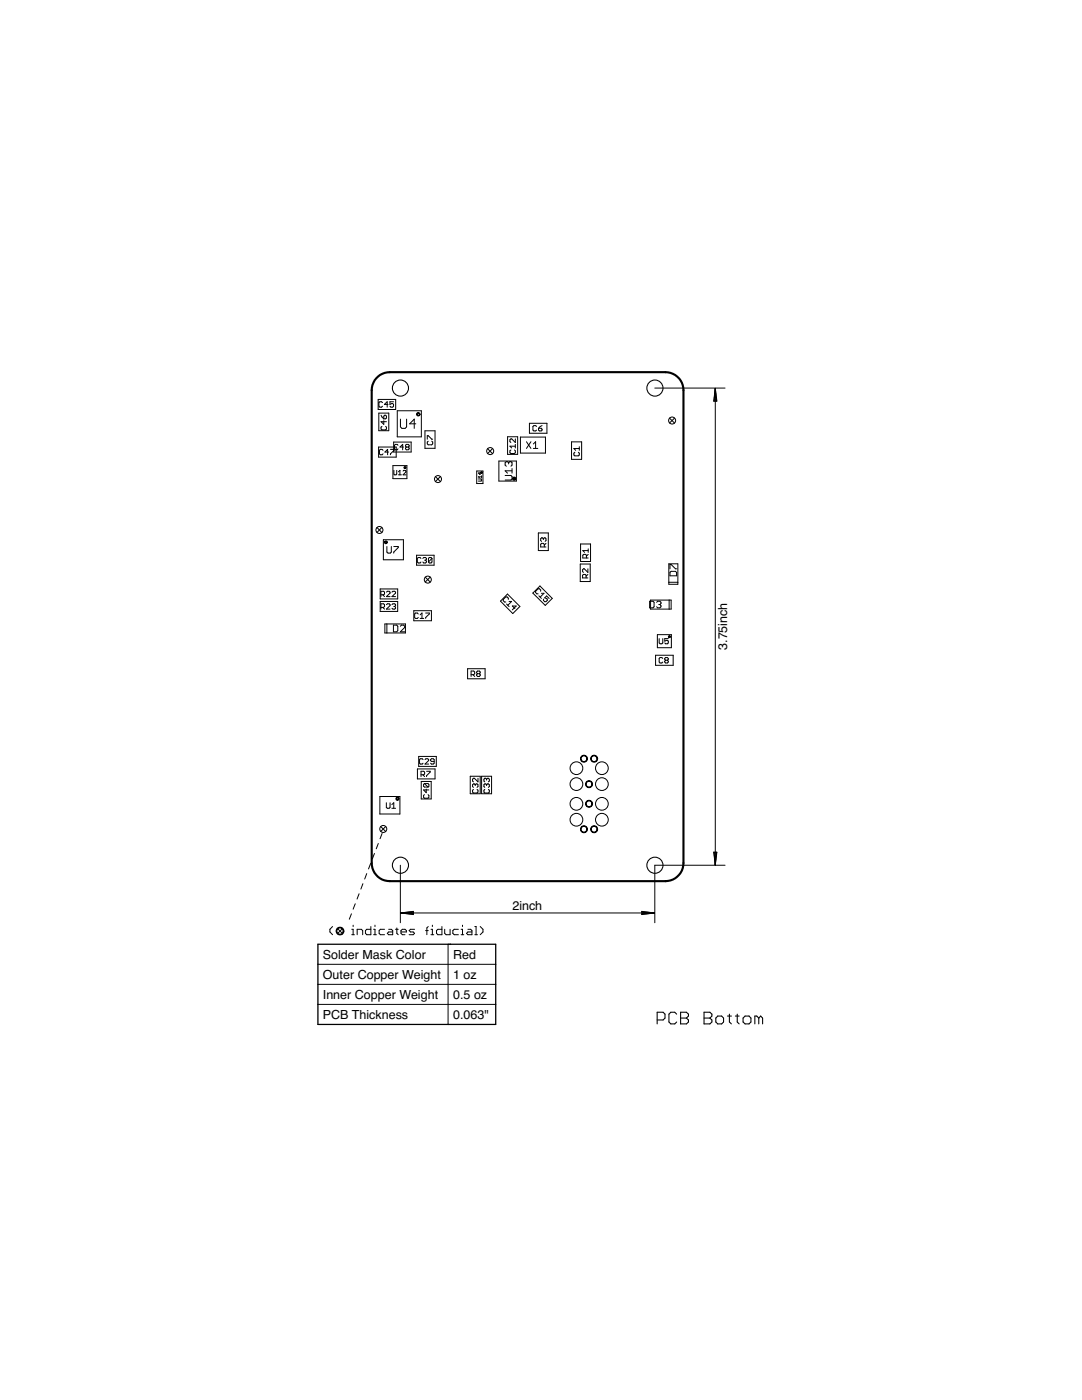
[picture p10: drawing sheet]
<svg xmlns="http://www.w3.org/2000/svg" width="216mm" height="279mm" viewBox="0 0 216 279" stroke-linecap="round" stroke-linejoin="round" font-family="sans-serif">
<defs><g id="words">
<g font-size="2.5">
<text x="145.1" y="129.7" transform="rotate(-90 145.1 129.7)">3.75inch</text>
<text x="102.2" y="181.6">2inch</text>
<text x="64.4" y="191.5">Solder Mask Color</text>
<text x="90.4" y="191.5">Red</text>
<text x="64.4" y="195.5">Outer Copper Weight</text>
<text x="90.4" y="195.5">1 oz</text>
<text x="64.4" y="199.5">Inner Copper Weight</text>
<text x="64.4" y="203.5">PCB Thickness</text>
<text x="90.4" y="199.5">0.5 oz</text>
<text x="90.4" y="203.5">0.063&quot;</text>
</g>
</g></defs>
<g fill="none" stroke="#000" stroke-width=".21">
<path d="M131.1 203.6h1.2l.4-.4v-.8l-.4-.4h-1.2v2.3M135 202.4l-.4-.4h-.7l-.4 .4v1.6l.4 .3h.7l.4-.3M135.8 202h1.2l.4 .4v.4l-.4 .4 .4 .4v.4l-.4 .3h-1.2zM135.8 203.2h1.2M140.5 202h1.1l.4 .4v.4l-.4 .4 .4 .4v.4l-.4 .3h-1.1zM140.5 203.2h1.1M143.2 202.8h.8l.4 .4v.8l-.4 .3h-.8l-.4-.3v-.8zM145.2 202.8h.7M145.5 202.4v1.6l.4 .3M146.7 202.8h.8M147.1 202.4v1.6l.4 .3M148.7 202.8h.8l.3 .4v.8l-.3 .3h-.8l-.4-.3v-.8z"/>
<path d="M151.4 203.2l-.4-.4h-.4v1.5M151.4 203.2v1.1M151.4 203.2l.4-.4 .4 .4v1.1"/>
<circle cx="79.9" cy="77.4" r="1.61"/>
<circle cx="130.7" cy="77.4" r="1.61"/>
<circle cx="79.9" cy="172.7" r="1.61"/>
<circle cx="130.7" cy="172.7" r="1.61"/>
</g>
<g fill="#000" stroke="#000" stroke-width=".2">
<path d="M80.6 93.3l.2-.2 .2 .2h-.3h.3v.2h-.3z" fill-rule="evenodd"/>
<path d="M83.2 82.5a.35 .35 0 0 1 .4-.2 .35 .35 0 0 1 .2 .4h-.1a.22 .22 0 0 1-.3 .2 .22 .22 0 0 1-.1-.3 .22 .22 0 0 1 .3-.1l.2 .2a.35 .35 0 0 1-.4 .3 .35 .35 0 0 1-.2-.5z" fill-rule="evenodd"/>
<path d="M95.9 94.2h.3v.1h-.2h.2v.1h-.3z" fill-rule="evenodd"/>
<path d="M102.3 95.4l.1-.2a.31 .31 0 0 1 .5 .3l-.3 .2a.19 .19 0 0 1-.2-.3 .19 .19 0 0 1 .3 0l.2 .1a.31 .31 0 0 1-.4 .3 .31 .31 0 0 1-.2-.4z" fill-rule="evenodd"/>
<path d="M76.8 108a.28 .28 0 0 1 .3 0 .28 .28 0 0 1 .2 .2l-.3 .2-.2-.1 .2-.2 .3 .1a.29 .29 0 0 1-.3 .3 .29 .29 0 0 1-.3-.2z" fill-rule="evenodd"/>
<path d="M133.5 126.9h.2l.1 .2h-.3h.3l-.1 .1h-.2z" fill-rule="evenodd"/>
<path d="M79.1 159.1a.31 .31 0 0 1 .5 .3l-.2 .2a.18 .18 0 0 1-.3-.1 .18 .18 0 0 1 .1-.2 .18 .18 0 0 1 .3 0l.1 .1a.31 .31 0 0 1-.5 .3 .31 .31 0 0 1 0-.6z" fill-rule="evenodd"/>
<path d="M116 151a.7 .7 0 0 1 .8-.2 .7 .7 0 0 1 .4 .6h-.1a.57 .57 0 0 1-.8 .6 .57 .57 0 0 1-.2-1 .57 .57 0 0 1 1 .2 .62 .62 0 0 1-.2 .9 .62 .62 0 0 1-.9-.2 .7 .7 0 0 1 0-.9z" fill-rule="evenodd"/>
<path d="M117 156a.7 .7 0 0 1 .8-.2 .7 .7 0 0 1 .4 .7h-.1a.58 .58 0 0 1-.8 .6 .58 .58 0 0 1-.2-1 .58 .58 0 0 1 1 .2 .62 .62 0 0 1-.2 .9 .62 .62 0 0 1-.9-.2 .7 .7 0 0 1 0-1z" fill-rule="evenodd"/>
<path d="M118 151a.7 .7 0 0 1 .8-.2 .7 .7 0 0 1 .5 .6h-.2a.58 .58 0 0 1-.8 .6 .58 .58 0 0 1-.2-1 .58 .58 0 0 1 1 .2 .62 .62 0 0 1-.2 .9 .62 .62 0 0 1-.9-.2 .7 .7 0 0 1 0-.9z" fill-rule="evenodd"/>
<path d="M116 165a.7 .7 0 0 1 .8-.2 .7 .7 0 0 1 .4 .7h-.1a.57 .57 0 0 1-.8 .5 .57 .57 0 0 1-.2-.9 .57 .57 0 0 1 1 .2 .62 .62 0 0 1-.2 .8 .62 .62 0 0 1-.9-.2 .7 .7 0 0 1 0-.9z" fill-rule="evenodd"/>
<path d="M117 160a.7 .7 0 0 1 .8-.2 .7 .7 0 0 1 .4 .6h-.1a.58 .58 0 0 1-.8 .6 .58 .58 0 0 1-.2-1 .58 .58 0 0 1 1 .2 .62 .62 0 0 1-.2 .9 .62 .62 0 0 1-.9-.2 .7 .7 0 0 1 0-.9z" fill-rule="evenodd"/>
<path d="M118 165a.7 .7 0 0 1 .8-.2 .7 .7 0 0 1 .5 .7h-.2a.58 .58 0 0 1-.8 .5 .58 .58 0 0 1-.2-.9 .58 .58 0 0 1 1 .2 .62 .62 0 0 1-.2 .8 .62 .62 0 0 1-.9-.2 .7 .7 0 0 1 0-.9z" fill-rule="evenodd"/>
<path d="M67.3 185.2a.79 .79 0 0 1 .9-.1 .79 .79 0 0 1 .4 .7h-.1a.63 .63 0 0 1-.9 .6 .63 .63 0 0 1-.2-1 .63 .63 0 0 1 1 .2 .66 .66 0 0 1-.1 .8 .66 .66 0 0 1-.8 .1 .79 .79 0 0 1-.2-1.3z" fill-rule="evenodd"/>
</g>
<g fill="none" stroke="#000" stroke-width=".2">
<path d="M75.5 79.7h3.5v2h-3.5zM130.7 77.4h14M142.7 77.5v95.1M142.7 77.5l.3 2.6h-.6zM142.7 77.5l.2 2.6M142.7 77.5l-.1 2.6M142.7 77.5l.3 2.6M142.7 77.5l-.2 2.6M75.5 89.2h3.6v2h-3.6zM75.6 82.4h2v3.6h-2zM76 82.9l.6 .7M76.2 85.1l-.2 .2v.3l.2 .2h.7l.2-.2v-.3l-.2-.2"/>
<path d="M76.3 80.3l-.2-.1h-.3l-.2 .1v.8l.2 .2h.3l.2-.2M76.4 89.9l-.2-.2h-.3l-.2 .2v.7l.2 .2h.3l.2-.2M76.6 84v.7l-.6-.5h1.1M76.8 82.9l.3 .2v.3l-.2 .2h-.3v-.5zM77.4 80.7h-.7l.6-.5v1.1M77.5 90.2h-.7l.5-.5v1.1M77.9 89.7h.7v.2l-.7 .7v.2M78.4 92.9h2.8v2.6h-2.8zM78.5 80.2h-.7v.5l.4-.2 .3 .2v.4l-.1 .2h-.4l-.2-.2M78.5 88.2h3.5v2h-3.5zM78.6 93.9v.7l.1 .2 .5-.2v-.7M79.3 82h4.8v5.2h-4.8z"/>
<path d="M79.4 88.9l-.2-.2h-.3l-.2 .2v.7l.2 .2h.3l.2-.2M79.5 94.8h.6M79.5 94.2l.3-.3v.9M79.9 83.7v1.5l.3 .3h.6l.3-.3v-1.5M80.4 94l.2-.1 .4 .1-.6 .8h.6M80.5 89.2h-.7l.5-.5v1.1M81.1 89.2h.3M81.1 89.2l-.2-.2 .2-.3h.3l.2 .2-.2 .3M81.1 89.2l-.2 .2 .2 .4h.3l.2-.2-.2-.4M83 84.6h-1.3l1-.9v1.8M84.8 86h2v3.5h-2zM85.3 87.7v-.7h.1l.7 .7h.2"/>
<path d="M85.4 88.1l-.1 .1v.4l.1 .2h.7l.2-.2v-.4l-.2-.1M86.9 95.1l1 1M87.9 95.1l-1 1M95.1 94h1.3v2.5h-1.3zM95.5 95.6l.6 .1-.1 .3h-.5M95.8 94.3v.4l-.3-.3h.6M96.1 95v.4M96.1 95.2h-.6l.2 .2M97.3 89.5l1 1M98.3 89.5l-1 1M99.5 92h3.5v4h-3.5zM100.8 94.9h1.2l.2 .2v.5l-.2 .2h-1.2"/>
<path d="M101.3 87.2h2v3.5h-2zM101.5 92.4l.2-.3h.3l.2 .3v.4l-.2 .2M101.5 92.4l-.2-.3-.5 .3v.4l.2 .2M101.5 92.4v.2M101.9 89.8l-.2 .2v.3l.2 .2h.8l.1-.2v-.3l-.1-.2M102.2 94h-1.4l.5 .4M102.2 93.5v.9M102.8 87.6v.7l-.7-.7-.4 .2v.3l.2 .2M102.8 88.7v.7M102.8 89h-1.1l.4 .4M103.8 87.2h5v3.2h-5zM105.1 88.2l.8 1.3"/>
<path d="M105.6 84.5h3.5v2h-3.5zM105.9 88.2l-.8 1.3M106.4 88.6l.5-.4v1.3M106.4 89.5h.9M107.1 85.1l-.2-.2h-.4l-.2 .2v.7l.2 .2h.4l.2-.2M107.5 85.5h.5l.2 .3-.2 .2h-.4l-.1-.2zM108.2 84.9l-.7 .6M114 88.2h2.1v3.5h-2.1zM114.7 90.3l-.2 .1v.4l.2 .2h.7l.2-.2v-.4l-.2-.1M115.6 89.2v.7M115.6 89.5h-1.1l.4 .4M133.6 83.4l1 1"/>
<path d="M134.6 83.4l-1 1M75.2 105.3l1 1M75.9 117.5h3.5v2h-3.5zM76 118.7h.5l.2-.2v-.3l-.2-.2h-.5v1.1M76.2 105.3l-1 1M76.4 118.7l.3 .4M76.5 107.7h4v4h-4zM77.1 118.2l.2-.2h.4l.1 .2v.2l-.7 .7h.7M77.2 109.1v1.1l.2 .2h.5l.2-.2v-1.1M78.2 118.2l.2-.2h.4l.1 .2v.2l-.7 .7h.7M78.6 109.1h.9v.2l-.9 .9v.2M83.1 110.8h3.5v2h-3.5z"/>
<path d="M84 111.4l-.2-.1h-.3l-.2 .1v.8l.2 .2h.3l.2-.2M84.4 111.4l.2-.1h.3l.2 .1-.2 .4M84.7 111.8h.2M84.8 115.2l1.1 1M84.9 111.8l.2 .2-.2 .4h-.3l-.2-.2M85.9 115.2l-1.1 1M86.2 111.4l-.2-.1h-.3l-.2 .1v.8M86.2 111.4v.8l-.2 .2h-.3l-.2-.2M86.2 111.4l-.7 .8M101.3 118.6l2.4 2.4-1.4 1.4-2.4-2.4zM101.4 119.6v-.2l-.2-.3h-.3l-.5 .5v.3l.3 .2h.2M106.3 118.4l1.4-1.5 2.5 2.5-1.4 1.4z"/>
<path d="M107.4 106.4h2v3.5h-2zM107.5 118.9l.5 .5M107.9 118v-.2l-.3-.3h-.2l-.5 .5v.3l.2 .2h.3M108 118.4h.5l-.7 .8M108.4 107.5l-.2-.2-.3 .2v.4l.2 .2M108.4 107.5l.2-.2 .3 .2v.4l-.1 .2M108.4 107.5v.2M108.6 109.2v-.6l-.2-.2h-.3l-.2 .2v.6h1M108.9 108.4l-.3 .4M109.6 119.4l-.5-.5-.4 .4 .4 .1 .1 .4-.3 .3h-.2l-.3-.3v-.2M115.8 112.6h2v3.5h-2zM115.8 108.6h2v3.5h-2z"/>
<path d="M116.9 115.3v-.5l-.1-.2h-.4l-.2 .2v.5h1.1M117 111.4v-.6l-.2-.2h-.3l-.2 .2v.6h1.1M117.3 113.5v.7l-.7-.7h-.2l-.2 .2v.4l.2 .1M117.3 114.6l-.4 .4M117.4 110.6l-.4 .4M117.4 109.9h-1.1l.3 .3M117.4 109.5v.7M129.6 120h.7l.2 .2v.9l-.2 .2h-.7zM129.8 119.8h4.1v1.8h-4.1zM133.5 112.5h1.8v4.1h-1.8zM133.5 116.2h1.8M133.5 119.8v1.8"/>
<path d="M133.7 113.5v-.9h.2l.9 .9h.2M133.9 114h.9l.2 .2v.7h-1.3v-.7zM75.9 120h3.5v2h-3.5zM76 121.2h.5l.2-.2v-.3l-.2-.2h-.5v1.1M76.4 121.2l.3 .4M76.8 124.5h4.1v1.8h-4.1zM77.1 120.7l.2-.2h.4l.1 .2v.2l-.7 .7h.7M77.2 124.5v1.8M78.2 120.7l.2-.2h.4l.1 .2-.1 .3M78.5 124.8h.7l.2 .2v.9l-.2 .2h-.7zM78.6 121h.2M78.8 121l.1 .2-.1 .4h-.4l-.2-.2"/>
<path d="M79.9 125l.2-.2h.4l.3 .2v.2l-.9 .9h.9M82.6 121.9h3.5v2h-3.5zM83.5 122.5l-.2-.2h-.4l-.2 .2v.7l.2 .2h.4l.2-.2M83.8 123.4h.8M83.8 122.7l.4-.4v1.1M84.9 122.3h.8v.2l-.8 .7v.2M93.3 133.5h3.5v2h-3.5zM94 134.6h.5l.2-.1v-.4l-.2-.2h-.5v1.1M94.4 134.6l.3 .4M95.3 134.5l-.2-.2 .2-.4h.4l.1 .2-.1 .4M95.3 134.5l-.2 .1 .2 .4h.4l.1-.2-.1-.3M95.3 134.5h.4"/>
<path d="M101.1 120.5l.5 .6M101.6 120h.5l-.8 .8M102.7 121.5l-.5-.6h.8l-.8 .8M130.8 130.8h3.5v2h-3.5zM131 120.2l.2-.2h.5l.2 .2v.2l-.2 .2M131.2 126.7h2.8v2.6h-2.8zM131.4 120.6h.3M131.5 127.4v.9l.2 .2h.4l.1-.2v-.9M131.7 120.6l.2 .3-.2 .4h-.5l-.2-.2M132.2 131.4l-.1-.2h-.4l-.2 .2v.7l.2 .2h.4l.1-.2M132.8 131.8l-.2-.2 .2-.4h.4l.1 .2-.1 .4M132.8 131.8l-.2 .2 .2 .3h.4l.1-.2-.1-.3"/>
<path d="M132.8 131.8h.4M133.3 127.4h-.6v.6l.3-.2 .3 .2v.3l-.1 .2h-.4l-.1-.2M75.8 159h4v3.5h-4zM83.3 153.5h3.5v1.9h-3.5zM83.5 151h3.6v2h-3.6zM84 154.6h.5l.2-.1v-.4l-.2-.2h-.5v1.1M84.1 156h1.9v3.4h-1.9zM84.4 154.6l.3 .4M84.4 151.6l-.2-.2h-.3l-.2 .2v.7l.2 .2h.3l.2-.2M84.7 158.6l-.2 .1v.4l.2 .2h.7l.2-.2v-.4l-.2-.1M84.7 156.4l-.2 .1v.4l.2 .2h.7M84.7 156.4h.7l.2 .1v.4l-.2 .2"/>
<path d="M84.7 156.4l.7 .7M84.8 151.6l.2-.2h.3l.2 .2v.2l-.7 .7h.7M85 157.5v.7l-.5-.6h1.1M85.1 153.9h.7l-.7 1.1M86.6 152h-.5l-.2-.2 .2-.4h.3l.2 .2v.7l-.2 .2h-.3l-.2-.2M93.8 154.9h2v3.5h-2zM94.5 157.5l-.2 .2v.4l.2 .2h.7l.2-.2v-.4l-.2-.2M94.8 156.6l-.1-.2-.4 .2v.4l.2 .1M94.8 156.6l.2-.2 .4 .2v.4l-.2 .1M94.8 156.6v.2M95.4 155.3v.7l-.7-.7-.4 .2v.4l.2 .1M96.1 154.9h2v3.5h-2z"/>
<path d="M96.7 157.5l-.1 .2v.4l.1 .2h.8l.1-.2v-.4l-.1-.2M97.1 155.5l-.2-.2-.3 .2v.4l.1 .1M97.1 156.6l-.2-.2-.3 .2v.4l.1 .1M97.1 155.5l.2-.2 .3 .2v.4l-.1 .1M97.1 156.6l.2-.2 .3 .2v.4l-.1 .1M97.1 155.5v.2M97.1 156.6v.2M71.6 178.4l-.4 1M72.4 176.4l-.4 1M73.2 174.3l-.4 1.1M74 172.3l-.5 1.1M74.7 170.3l-.4 1.1"/>
<path d="M75.5 168.3l-.4 1.1M76 165l1 .9M76.2 166.3l-.4 1.1M77 165l-1 .9M77.1 160.2v.9l.2 .2h.3l.2-.2v-.9M78.2 160.6l.4-.4v1.1M78.2 161.3h.7M79.9 172.7v11.4M142.4 170.1h.6l-.3 2.5zM142.5 170.1l.2 2.5M142.6 170.1l.1 2.5M142.9 170.1l-.2 2.5"/>
<path d="M143 170.1l-.3 2.5M144.7 172.7h-14v11.4M63.4 192.4h35.5M63.4 196.4h35.5M66.4 184.9l-.6 .6v.5l.6 .5M67.4 185.3l.9 1M68.3 185.3l-.9 1M70.1 182.4l-.4 1.1M70.2 185.5h.3v1M70.2 186.5h.5M70.5 184.6v.3M70.9 180.4l-.4 1"/>
<path d="M71.3 186.5v-1h.8l.3 .2v.8M74 184.9v1.6h-.8l-.3-.2v-.6l.3-.2h.8M74.5 185.5h.3v1M74.5 186.5h.6M74.8 184.6v.3M76.7 185.5h-.8l-.3 .2v.6l.3 .2h.8M77.6 185.5h.5l.3 .2v.8h-.8l-.3-.2 .3-.3h.8M78.9 185.5h.6M79.2 185.2v1.1l.3 .2M79.9 182.2h50.7M79.9 182.2l2.6-.3v.6zM79.9 182.2l2.6 .1"/>
<path d="M79.9 182.2l2.6 .3M80 186h1.1v-.3l-.3-.2h-.5l-.3 .2v.6l.3 .2h.5M82.5 182.1l-2.6 .1M82.5 181.9l-2.6 .3M82.7 185.5h-.8l-.3 .2 .3 .3h.5l.3 .3-.3 .2h-.8M84.9 185.7h.5M85.4 184.9l-.2 .3v1.3M86 185.5h.3v1M86 186.5h.6M86.3 184.6v.3M88.2 184.9v1.6h-.8l-.3-.2v-.6l.3-.2h.8M88.7 185.5v.8l.3 .2h.8v-1"/>
<path d="M89.9 188.4h-.5v16M91.5 185.5h-.9l-.2 .2v.6l.2 .2h.9M92 185.5h.3v1M92 186.5h.5M92.3 184.6v.3M93.4 185.5h.5l.3 .2v.8h-.8l-.3-.2 .3-.3h.8M94.7 186.5h.6M94.7 184.9h.3v1.6M95.8 184.9l.6 .6v.5l-.6 .5M128.1 181.9l2.5 .3-2.5 .3zM128.1 182.1l2.5 .1M128.1 181.9l2.5 .3"/>
<path d="M130.6 182.2l-2.5 .1M130.6 182.2l-2.5 .3M63.4 200.4h35.5"/>
<circle cx="87.4" cy="95.6" r=".7"/>
<circle cx="97.8" cy="90" r=".7"/>
<circle cx="134.1" cy="83.9" r=".7"/>
<circle cx="75.7" cy="105.8" r=".7"/>
<circle cx="85.4" cy="115.7" r=".7"/>
<circle cx="115" cy="153.3" r="1.27"/>
<circle cx="115" cy="156.5" r="1.27"/>
<circle cx="120.1" cy="153.3" r="1.27"/>
<circle cx="120.1" cy="156.5" r="1.27"/>
<circle cx="76.5" cy="165.4" r=".7"/>
<circle cx="115" cy="160.4" r="1.27"/>
<circle cx="115" cy="163.6" r="1.27"/>
<circle cx="120.1" cy="160.4" r="1.27"/>
<circle cx="120.1" cy="163.6" r="1.27"/>
</g>
<path d="M63.4 188.4h35.5v16h-35.5z" fill="none" stroke="#000" stroke-width=".25"/>
<path d="M75.1 75.5a3.6 3.6 0 0 1 2.7-1.2h55a3.6 3.6 0 0 1 3.6 3.6v94.3a3.6 3.6 0 0 1-3.6 3.7h-55a3.6 3.6 0 0 1-3.6-3.6v-94.4l.1-1z" fill="none" stroke="#000" stroke-width=".42"/>
<use href="#words"/>
</svg>
